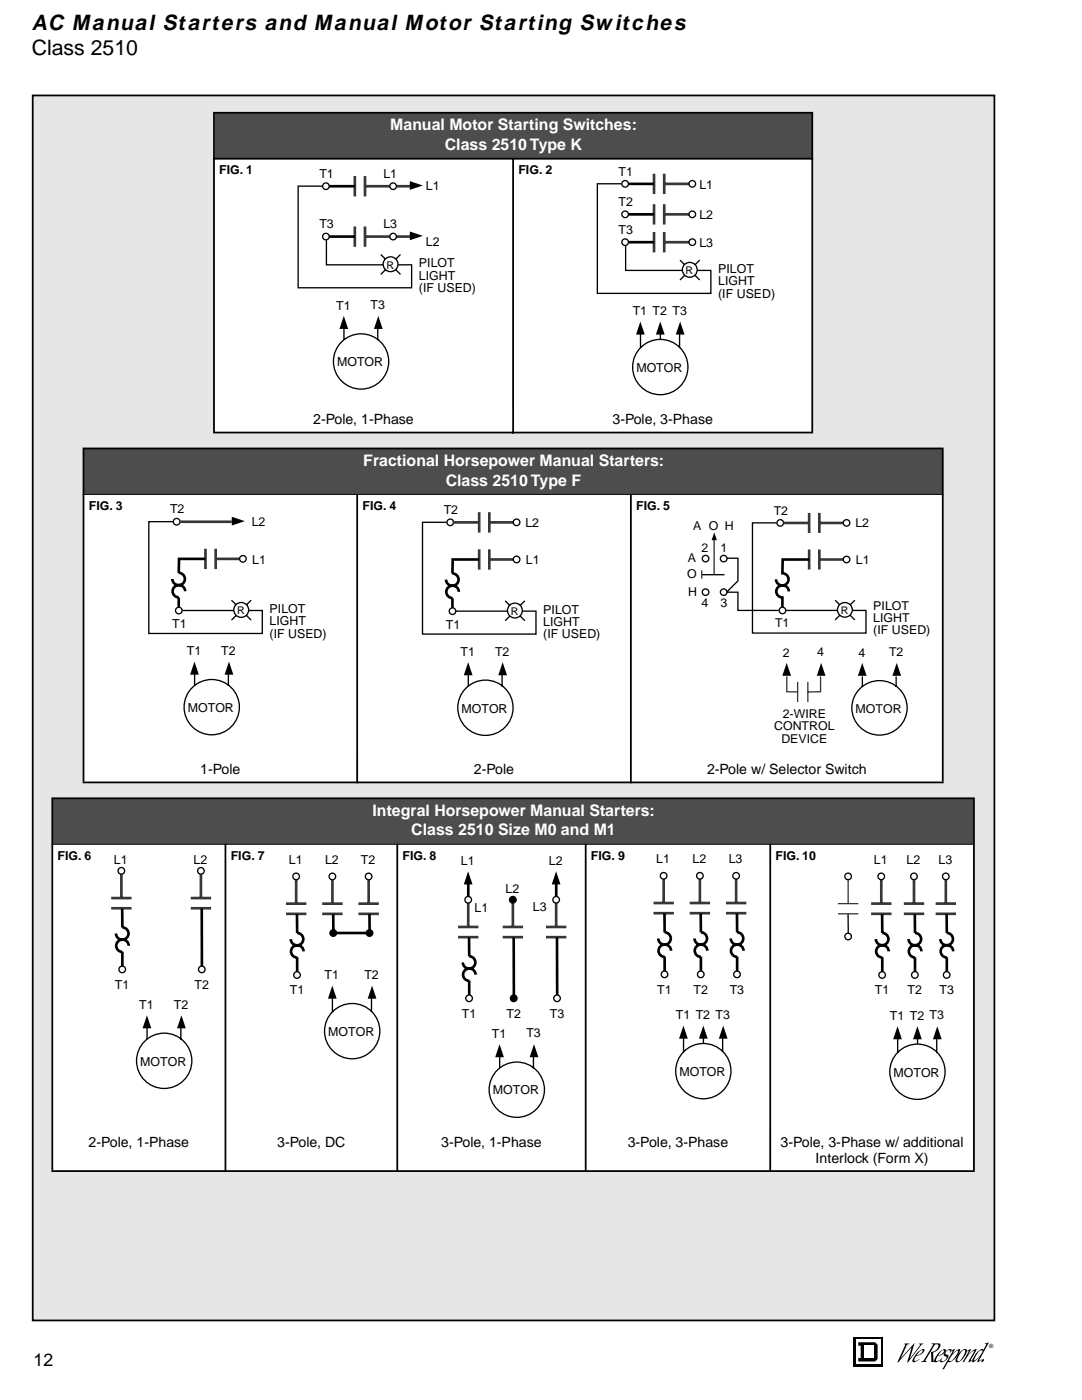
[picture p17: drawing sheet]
<svg xmlns="http://www.w3.org/2000/svg" width="216mm" height="279mm" viewBox="0 0 216 279" stroke-linecap="round" stroke-linejoin="round" font-family="sans-serif">
<defs><g id="words">
<text font-size="4.3" x="6.4" y="6">AC Manual Starters and Manual Motor Starting Switches</text>
<text font-size="4.2" x="6.3" y="10.9">Class 2510</text>
<text font-size="3.5" x="6.7" y="272.6">12</text>
<g font-size="3.2" fill="#fff">
<text x="77.9" y="26">Manual Motor Starting Switches:</text>
<text x="88.8" y="29.9">Class 2510 Type K</text>
<text x="72.5" y="93">Fractional Horsepower Manual Starters:</text>
<text x="88.9" y="96.9">Class 2510 Type F</text>
<text x="74.3" y="162.8">Integral Horsepower Manual Starters:</text>
<text x="82.1" y="166.7">Class 2510 Size M0 and M1</text>
</g>
<g font-size="2.8">
<text x="62.5" y="84.7">2-Pole, 1-Phase</text>
<text x="122.2" y="84.7">3-Pole, 3-Phase</text>
<text x="40" y="154.5">1-Pole</text>
<text x="94.6" y="154.5">2-Pole</text>
<text x="141.1" y="154.5">2-Pole w/ Selector Switch</text>
<text x="17.7" y="228.9">2-Pole, 1-Phase</text>
<text x="55.3" y="228.9">3-Pole, DC</text>
<text x="88" y="228.9">3-Pole, 1-Phase</text>
<text x="125.3" y="228.9">3-Pole, 3-Phase</text>
<text x="155.8" y="228.9">3-Pole, 3-Phase w/ additional</text>
<text x="162.7" y="232.1">Interlock (Form X)</text>
</g>
<g font-size="2.5">
<text x="43.8" y="34.7">FIG. 1</text>
<text x="63.7" y="35.5">T1</text>
<text x="76.5" y="35.5">L1</text>
<text x="103.4" y="34.7">FIG. 2</text>
<text x="123.4" y="35">T1</text>
<text x="85" y="38">L1</text>
<text x="123.4" y="41.1">T2</text>
<text x="139.6" y="37.7">L1</text>
<text x="63.7" y="45.6">T3</text>
<text x="76.5" y="45.6">L3</text>
<text x="123.4" y="46.7">T3</text>
<text x="139.6" y="43.8">L2</text>
<text x="83.6" y="53.3">PILOT</text>
<text x="85" y="49.1">L2</text>
<text x="139.6" y="49.3">L3</text>
<text x="83.6" y="55.8">LIGHT</text>
<text x="83.6" y="58.3">(IF USED)</text>
<text x="143.3" y="54.4">PILOT</text>
<text x="143.3" y="56.9">LIGHT</text>
<text x="143.3" y="59.4">(IF USED)</text>
<text x="67.1" y="61.8">T1</text>
<text x="74" y="61.7">T3</text>
<text x="126.3" y="62.9">T1 T2 T3</text>
<text x="67.3" y="73.1">MOTOR</text>
<text x="127" y="74.2">MOTOR</text>
<text x="17.7" y="101.7">FIG. 3</text>
<text x="72.3" y="101.7">FIG. 4</text>
<text x="126.9" y="101.7">FIG. 5</text>
<text x="33.9" y="102.5">T2</text>
<text x="50.2" y="105">L2</text>
<text x="88.5" y="102.6">T2</text>
<text x="104.8" y="105.2">L2</text>
<text x="50.3" y="112.5">L1</text>
<text x="104.9" y="112.7">L1</text>
<text x="34.4" y="125.4">T1</text>
<text x="53.8" y="122.3">PILOT</text>
<text x="53.8" y="124.8">LIGHT</text>
<text x="89" y="125.5">T1</text>
<text x="108.4" y="122.4">PILOT</text>
<text x="108.4" y="124.9">LIGHT</text>
<text x="37.3" y="130.8">T1</text>
<text x="44.2" y="130.7">T2</text>
<text x="53.8" y="127.3">(IF USED)</text>
<text x="91.9" y="130.9">T1</text>
<text x="98.8" y="130.8">T2</text>
<text x="108.4" y="127.4">(IF USED)</text>
<text x="37.5" y="142.1">MOTOR</text>
<text x="92.1" y="142.2">MOTOR</text>
<text x="11.5" y="171.5">FIG. 6</text>
<text x="22.7" y="172.4">L1</text>
<text x="38.6" y="172.4">L2</text>
<text x="46" y="171.6">FIG. 7</text>
<text x="57.6" y="172.4">L1</text>
<text x="64.9" y="172.4">L2</text>
<text x="72" y="172.4">T2</text>
<text x="80.3" y="171.6">FIG. 8</text>
<text x="92" y="172.7">L1</text>
<text x="109.5" y="172.7">L2</text>
<text x="117.9" y="171.6">FIG. 9</text>
<text x="131" y="172.3">L1</text>
<text x="138.2" y="172.3">L2</text>
<text x="145.4" y="172.3">L3</text>
<text x="154.8" y="171.6">FIG. 10</text>
<text x="174.4" y="172.4">L1</text>
<text x="180.9" y="172.4">L2</text>
<text x="187.3" y="172.4">L3</text>
<text x="100.9" y="178.2">L2</text>
<text x="94.7" y="182">L1</text>
<text x="106.3" y="181.7">L3</text>
<text x="22.9" y="197.3">T1</text>
<text x="38.8" y="197.3">T2</text>
<text x="64.8" y="195.4">T1</text>
<text x="72.7" y="195.4">T2</text>
<text x="27.8" y="201.4">T1</text>
<text x="34.7" y="201.3">T2</text>
<text x="57.8" y="198.4">T1</text>
<text x="92.2" y="203.1">T1</text>
<text x="101.1" y="203.1">T2</text>
<text x="109.7" y="203.1">T3</text>
<text x="131.2" y="198.3">T1</text>
<text x="134.8" y="203.4">T1 T2 T3</text>
<text x="138.4" y="198.3">T2</text>
<text x="145.6" y="198.3">T3</text>
<text x="174.6" y="198.4">T1</text>
<text x="177.6" y="203.6">T1 T2 T3</text>
<text x="181.1" y="198.4">T2</text>
<text x="187.5" y="198.4">T3</text>
<text x="65.5" y="206.7">MOTOR</text>
<text x="98.2" y="207.1">T1</text>
<text x="105" y="207">T3</text>
<text x="28" y="212.7">MOTOR</text>
<text x="135.6" y="214.7">MOTOR</text>
<text x="178.3" y="214.8">MOTOR</text>
<text x="98.4" y="218.4">MOTOR</text>
</g>
<g font-size="2.4">
<text x="138.3" y="105.7">A O H</text>
<text x="154.4" y="102.7">T2</text>
<text x="170.7" y="105.3">L2</text>
<text x="137.3" y="112.2">A</text>
<text x="140" y="110.1">2</text>
<text x="143.8" y="110.1">1</text>
<text x="170.8" y="112.6">L1</text>
<text x="137.1" y="115.3">O</text>
<text x="137.3" y="119">H</text>
<text x="140" y="121.2">4</text>
<text x="143.8" y="121.2">3</text>
<text x="154.7" y="125.2">T1</text>
<text x="174.3" y="121.7">PILOT</text>
<text x="174.3" y="124.1">LIGHT</text>
<text x="156.2" y="131.1">2</text>
<text x="163.1" y="131">4</text>
<text x="171.3" y="131.1">4</text>
<text x="174.3" y="126.5">(IF USED)</text>
<text x="177.4" y="131">T2</text>
<text x="156.2" y="143.3">2-WIRE</text>
<text x="170.7" y="142.2">MOTOR</text>
<text x="154.5" y="145.8">CONTROL</text>
<text x="155.9" y="148.2">DEVICE</text>
</g>
<g font-size="2.1">
<text x="77.1" y="53.6">R</text>
<text x="136.8" y="54.7">R</text>
<text x="47.3" y="122.6">R</text>
<text x="101.9" y="122.7">R</text>
<text x="167.8" y="122.5">R</text>
</g>
<text font-size="1.1" x="197.4" y="269">®</text>
</g></defs>
<path d="M180.5 268.1h1l-.6 .4-1.2 2.6 2.7-3-.8 3 1.9-2.6 .1-.2h-.2v-.2h.9l-.5 .3-2.6 3.5h-.2l.9-3-2.7 3h-.2l1.6-3.5-.2-.1zM183.1 269.8l1-.5h.3a1.62 1.62 0 0 1-1.6 1.4l-.3 .8 .3 .1 .7-.4-.1 .1-.8 .5h-.5a2.3 2.3 0 0 1 .8-1.7z" fill="#000"/>
<path d="M183.6 269.7l.3-.2h.2l-.5 .7-.7 .3z" fill="#fff"/>
<path d="M185.9 268.1h1.1a.49 .49 0 0 1 .7 .4 1.99 1.99 0 0 1-1.5 1.4l.1 1.6 .1 .2a.35 .35 0 0 1-.4 .1 .35 .35 0 0 1-.2-.5v-1.5a1.5 1.5 0 0 0 1.4-1.4l-.3-.1a.47 .47 0 0 0-.6 .4l-1.7 2.8v.1l.3 .1-.1 .1h-1l.5-.3 1.7-2.9 .2-.3-.3-.1zM187.4 269.8l.9-.5h.4a1.54 1.54 0 0 1-1.6 1.4l-.3 .9h.4l.6-.4v.1l-.9 .5h-.4a2.21 2.21 0 0 1 .7-1.7z" fill="#000"/>
<path d="M187.8 269.7l.3-.2h.3l-.5 .7-.7 .3z" fill="#fff"/>
<path d="M188.6 269.8l.4-.4a.67 .67 0 0 1 .9 0l-.3 .6-.1-.5a.66 .66 0 0 0-.8 .8l.5 .1a1.3 1.3 0 0 1-1.7 1.3l.5-.7-.2 .5a.62 .62 0 0 0 .8 0 .62 .62 0 0 0 .2-.8l-.4-.1-.1-.2zM189.6 269.7l.9-.4-.5 .9 .6-.5a.78 .78 0 0 1 1-.3 3.2 3.2 0 0 1-2.3 2.5l-.1-.1-.8 1.4-.4 .1 2.1-3.7-.5 .2z" fill="#000"/>
<path d="M190.3 270l.8-.5a2.93 2.93 0 0 1-1.5 2.1l-.3-.1z" fill="#fff"/>
<path d="M191.5 269.9l.8-.6a.43 .43 0 0 1 .6 .2 2.92 2.92 0 0 1-1.9 2.4l-.2-.1a2.17 2.17 0 0 1 .7-1.9z" fill="#000"/>
<path d="M191.9 269.7l.2-.2a.29 .29 0 0 1 .3-.1 .29 .29 0 0 1 .2 .3 2.99 2.99 0 0 1-1.4 2l-.1-.1-.1-.4z" fill="#fff"/>
<path d="M192.8 269.7l.9-.4-.6 1.2a2.84 2.84 0 0 1 1.8-1.2l-1.2 2.2 .5-.1-.9 .5v-.4l1.1-1.9a3.6 3.6 0 0 0-2 2.2l-.3 .1 1.2-2.3-.5 .2zM196.5 268.1l.8-.2-1.9 3.6 .5-.2v.1l-.9 .4 .5-1.1-1 1-.4 .2a3.1 3.1 0 0 1 1.9-2.7l.3 .1 .4-.8 .1-.3h-.3z" fill="#000"/>
<path d="M195.2 269.8l.4-.3 .5 .1a3.9 3.9 0 0 1-1.7 1.9l.2-.6z" fill="#fff"/>
<path d="M170.2 266.8h6v6h-6zM196.1 271.3l.1-.1a.37 .37 0 0 1 0 .5 .37 .37 0 0 1-.4 .1z" fill="#000"/>
<path d="M170.8 267.4h4.8v4.8h-4.8z" fill="#fff"/>
<path d="M171.3 267.9h3.3l.5 .5v2.8l-.5 .5h-3.3v-.7h.4v-2.4h-.4z" fill="#000"/>
<path d="M172.5 268.6h1.9v2.4h-1.9z" fill="#fff"/>
<path d="M6.5 19h191.9v244.5h-191.9z" fill="#e6e6e6"/>
<path d="M6.5 19h191.9v244.5h-191.9z" fill="none" stroke="#000" stroke-width=".35"/>
<path d="M42.9 22.7h119v8.8h-119z" fill="#4d4d4d"/>
<g fill="#fff">
<path d="M42.9 31.9h8.7v49.5h-8.7z"/>
<path d="M51.6 31.9h50.6v49.5h-50.6z"/>
<path d="M102.6 31.9h8.7v49.5h-8.7z"/>
<path d="M111.3 31.9h50.6v49.5h-50.6z"/>
<path d="M42.9 81.4h59.3v4.7h-59.3z"/>
<path d="M102.6 81.4h59.3v4.7h-59.3z"/>
</g>
<path d="M16.8 89.7h171.1v8.9h-171.1z" fill="#4d4d4d"/>
<g fill="#fff">
<path d="M16.8 98.8h8.8v52.4h-8.8z"/>
<path d="M25.6 98.8h45.5v52.4h-45.5z"/>
<path d="M71.4 98.8h8.8v52.4h-8.8z"/>
<path d="M80.2 98.8h45.5v52.4h-45.5z"/>
<path d="M125.9 98.8h8.9v52.4h-8.9z"/>
<path d="M134.8 98.8h53.1v52.4h-53.1z"/>
<path d="M16.8 151.2h54.3v4.8h-54.3z"/>
<path d="M71.4 151.2h54.3v4.8h-54.3z"/>
<path d="M125.9 151.2h62v4.8h-62z"/>
</g>
<path d="M10.6 159.5h183.6v8.9h-183.6z" fill="#4d4d4d"/>
<g fill="#fff">
<path d="M10.6 168.7h8.7v56.9h-8.7z"/>
<path d="M19.3 168.7h25.5v56.9h-25.5z"/>
<path d="M45.2 168.7h8.7v56.9h-8.7z"/>
<path d="M53.9 168.7h25.4v56.9h-25.4z"/>
<path d="M79.4 168.7h8.8v56.9h-8.8z"/>
<path d="M88.2 168.7h28.5v56.9h-28.5z"/>
<path d="M117 168.7h8.8v56.9h-8.8z"/>
<path d="M125.8 168.7h27.7v56.9h-27.7z"/>
<path d="M153.7 168.7h10.2v56.9h-10.2z"/>
<path d="M163.9 168.7h30.3v56.9h-30.3z"/>
<path d="M10.6 225.6h34.2v7.9h-34.2z"/>
<path d="M45.2 225.6h34.1v7.9h-34.1z"/>
<path d="M79.4 225.6h37.3v7.9h-37.3z"/>
<path d="M117 225.6h36.5v7.9h-36.5z"/>
<path d="M153.7 225.6h40.5v7.9h-40.5z"/>
</g>
<g fill="none" stroke="#000" stroke-width=".35">
<path d="M42.5 22.5h119.8M42.5 31.7h119.8M42.7 22.7v63.4M102.4 31.5v55M162.1 22.7v63.4M16.5 89.5h171.8M16.7 89.7v66.3M42.5 86.3h119.8M71.3 98.6v57.7M125.9 98.6v57.7M188.1 89.7v66.3M10.3 159.3h184.2"/>
<path d="M10.4 159.5v74M16.5 156.1h171.8M194.3 159.5v74M45 168.4v65.5M79.3 168.4v65.5M116.9 168.4v65.5M153.7 168.4v65.5M10.3 233.7h184.2"/>
</g>
<path d="M16.5 98.7h171.8M10.3 168.5h184.2" fill="none" stroke="#000" stroke-width=".2"/>
<path d="M58.6 33.2h38.1v44.8h-38.1z" fill="#fff"/>
<g fill="none" stroke="#000" stroke-width=".26">
<path d="M76 50.8l.9 .9M76.9 53.9l-.9 .9M79 53.9l.9 .9M79.9 50.8l-.9 .9M68.6 65.5v2.3M75.4 65.5v2.4"/>
<circle cx="77.9" cy="52.7" r="1.48"/>
<circle cx="72" cy="72.1" r="5.5"/>
</g>
<path d="M70.8 35.1v4.1M72.8 35.1v4.1M72.8 37.2h9.1" fill="none" stroke="#363539" stroke-width=".53"/>
<path d="M65.6 37.2h5.2" fill="none" stroke="#000" stroke-width=".53"/>
<path d="M81.8 36.1l2.6 .9-2.6 .9zM68.6 63l.9 2.7h-1.8zM75.5 63l.9 2.7h-1.8z" fill="#000"/>
<circle cx="78.4" cy="37.2" r=".66" fill="#fff"/>
<circle cx="78.4" cy="37.2" r=".66" fill="none" stroke="#000" stroke-width=".26"/>
<circle cx="65" cy="37.2" r=".66" fill="#fff"/>
<circle cx="65" cy="37.2" r=".66" fill="none" stroke="#000" stroke-width=".26"/>
<path d="M70.8 45.2v4.1M72.8 45.2v4.1M72.8 47.2h9.1" fill="none" stroke="#363539" stroke-width=".53"/>
<path d="M65.6 47.2h5.2" fill="none" stroke="#000" stroke-width=".53"/>
<path d="M81.8 46.2l2.6 .9-2.6 .8z" fill="#000"/>
<circle cx="78.4" cy="47.2" r=".66" fill="#fff"/>
<circle cx="78.4" cy="47.2" r=".66" fill="none" stroke="#000" stroke-width=".26"/>
<circle cx="65" cy="47.2" r=".66" fill="#fff"/>
<g fill="none" stroke="#000" stroke-width=".26">
<path d="M64.3 37.2h-4.8v20.2h22.6v-4.6h-2.7M65.1 47.9v4.9h11.4"/>
<circle cx="65" cy="47.2" r=".66"/>
</g>
<path d="M118.3 33h37.5v46.2h-37.5z" fill="#fff"/>
<g fill="none" stroke="#000" stroke-width=".26">
<path d="M135.7 51.9l.9 .9M136.6 55l-.9 .9M138.7 55l.9 .9M139.6 51.9l-.9 .9M127.8 66.6v2.9M135.6 66.6v2.8"/>
<circle cx="137.6" cy="53.9" r="1.48"/>
<circle cx="131.8" cy="73.3" r="5.5"/>
</g>
<path d="M130.5 34.7v4M132.5 34.7v4M132.5 36.7h5.1" fill="none" stroke="#363539" stroke-width=".53"/>
<path d="M125.3 36.7h5.2" fill="none" stroke="#000" stroke-width=".53"/>
<path d="M127.8 64.2l.9 2.6h-1.8zM135.7 64.2l.9 2.6h-1.8z" fill="#000"/>
<circle cx="138.1" cy="36.7" r=".66" fill="#fff"/>
<circle cx="138.1" cy="36.7" r=".66" fill="none" stroke="#000" stroke-width=".26"/>
<circle cx="124.7" cy="36.7" r=".66" fill="#fff"/>
<circle cx="124.7" cy="36.7" r=".66" fill="none" stroke="#000" stroke-width=".26"/>
<path d="M130.5 46.3v4.1M132.5 46.3v4.1M132.5 48.3h5.1" fill="none" stroke="#363539" stroke-width=".53"/>
<path d="M125.3 48.3h5.2" fill="none" stroke="#000" stroke-width=".53"/>
<circle cx="138.1" cy="48.3" r=".66" fill="#fff"/>
<circle cx="138.1" cy="48.3" r=".66" fill="none" stroke="#000" stroke-width=".26"/>
<circle cx="124.7" cy="48.3" r=".66" fill="#fff"/>
<g fill="none" stroke="#000" stroke-width=".26">
<path d="M124 36.7h-4.8v21.9h22.6v-4.6h-2.7M124.8 49v5h11.4M131.8 66.6v1.1"/>
<circle cx="124.7" cy="48.3" r=".66"/>
</g>
<path d="M131.7 64.2l.9 2.6h-1.7z" fill="#000"/>
<path d="M130.5 40.7v4.1M132.5 40.7v4.1M132.5 42.8h5.1" fill="none" stroke="#363539" stroke-width=".53"/>
<path d="M125.3 42.8h5.2" fill="none" stroke="#000" stroke-width=".53"/>
<circle cx="138.1" cy="42.8" r=".66" fill="#fff"/>
<circle cx="138.1" cy="42.8" r=".66" fill="none" stroke="#000" stroke-width=".26"/>
<circle cx="124.7" cy="42.8" r=".66" fill="#fff"/>
<circle cx="124.7" cy="42.8" r=".66" fill="none" stroke="#000" stroke-width=".26"/>
<path d="M28.8 100.2h39.2v46.9h-39.2z" fill="#fff"/>
<g fill="none" stroke="#000" stroke-width=".26">
<path d="M46.2 119.8l.9 .9M50.1 119.8l-.9 .9M38.8 134.5v2.3M45.6 134.5v2.4M47.1 122.9l-.9 .9M49.2 122.9l.9 .9"/>
<circle cx="48.1" cy="121.7" r="1.48"/>
<circle cx="42.3" cy="141.1" r="5.5"/>
</g>
<path d="M38.8 132l.9 2.6h-1.8zM45.7 132l.9 2.6h-1.8z" fill="#000"/>
<circle cx="35.2" cy="104.1" r=".66" fill="#fff"/>
<circle cx="35.2" cy="104.1" r=".66" fill="none" stroke="#000" stroke-width=".26"/>
<path d="M41 109.5v4.1M43 109.5v4.1M43 111.5h4.9" fill="none" stroke="#363539" stroke-width=".53"/>
<circle cx="48.5" cy="111.5" r=".66" fill="#fff"/>
<circle cx="48.5" cy="111.5" r=".66" fill="none" stroke="#000" stroke-width=".26"/>
<circle cx="35.7" cy="121.8" r=".66" fill="#fff"/>
<g fill="none" stroke="#000" stroke-width=".26">
<path d="M34.5 104.1h-4.8v22.3h22.6v-4.6h-2.7M36.3 121.8h10.4"/>
<circle cx="35.7" cy="121.8" r=".66"/>
</g>
<path d="M34.4 115.5a1.23 1.23 0 0 0 1.2 1.3M35.7 119.3v1.9M35.7 116.8a1.22 1.22 0 0 1 1.2 1.2M41 111.5h-5.3v2.8a1.22 1.22 0 0 1 1.2 1.2 1.22 1.22 0 0 1-1.2 1.3 1.22 1.22 0 0 0-1.3 1.2 1.22 1.22 0 0 0 1.3 1.2" fill="none" stroke="#000" stroke-width=".53"/>
<path d="M35.7 104.1h10.5" fill="none" stroke="#363539" stroke-width=".53"/>
<path d="M46.3 103.1l2.6 .9-2.6 .9z" fill="#000"/>
<path d="M83.4 100.3h39.2v46.9h-39.2z" fill="#fff"/>
<g fill="none" stroke="#000" stroke-width=".26">
<path d="M100.8 119.9l.9 .9M104.7 119.9l-.9 .9M93.4 134.6v2.3M100.2 134.6v2.4M101.7 123l-.9 .9M103.8 123l.9 .9"/>
<circle cx="102.7" cy="121.8" r="1.48"/>
<circle cx="96.9" cy="141.2" r="5.5"/>
</g>
<path d="M93.4 132.2l.9 2.6h-1.8zM100.3 132.2l.9 2.6h-1.8z" fill="#000"/>
<circle cx="89.8" cy="104.2" r=".66" fill="#fff"/>
<circle cx="89.8" cy="104.2" r=".66" fill="none" stroke="#000" stroke-width=".26"/>
<path d="M95.6 109.6v4.1M97.6 109.6v4.1M97.6 111.7h4.9" fill="none" stroke="#363539" stroke-width=".53"/>
<circle cx="103.1" cy="111.7" r=".66" fill="#fff"/>
<circle cx="103.1" cy="111.7" r=".66" fill="none" stroke="#000" stroke-width=".26"/>
<circle cx="90.3" cy="122" r=".66" fill="#fff"/>
<g fill="none" stroke="#000" stroke-width=".26">
<path d="M89.1 104.2h-4.8v22.3h22.7v-4.5h-2.8M90.9 122h10.4"/>
<circle cx="90.3" cy="122" r=".66"/>
</g>
<path d="M89 115.7a1.23 1.23 0 0 0 1.2 1.2M90.3 119.4v1.9M90.3 116.9a1.22 1.22 0 0 1 1.3 1.2M95.6 111.7h-5.3v2.7a1.22 1.22 0 0 1 1.2 1.3 1.22 1.22 0 0 1-1.2 1.2 1.22 1.22 0 0 0-1.2 1.2 1.22 1.22 0 0 0 1.2 1.2" fill="none" stroke="#000" stroke-width=".53"/>
<path d="M95.6 102.2v4.1M97.6 102.2v4.1M97.6 104.3h4.9" fill="none" stroke="#363539" stroke-width=".53"/>
<circle cx="103.1" cy="104.2" r=".66" fill="#fff"/>
<circle cx="103.1" cy="104.2" r=".66" fill="none" stroke="#000" stroke-width=".26"/>
<path d="M90.3 104.3h5.4" fill="none" stroke="#363539" stroke-width=".53"/>
<path d="M136.1 100.3h50.7v48.7h-50.7z" fill="#fff"/>
<g fill="none" stroke="#000" stroke-width=".26">
<path d="M166.6 119.8l.9 .9M170.6 119.8l-.9 .9M167.5 122.8l-.9 .9M169.7 122.8l.9 .9M172.1 135v2M178.8 135v2.1"/>
<circle cx="168.6" cy="121.7" r="1.47"/>
<circle cx="175.5" cy="141.3" r="5.5"/>
</g>
<path d="M172.1 132.3l.8 2.6h-1.7zM178.9 132.3l.9 2.6h-1.7z" fill="#000"/>
<circle cx="155.7" cy="104.4" r=".65" fill="#fff"/>
<circle cx="155.7" cy="104.4" r=".65" fill="none" stroke="#000" stroke-width=".26"/>
<path d="M161.5 109.7v4M163.5 109.7v4M163.5 111.7h4.9" fill="none" stroke="#363539" stroke-width=".53"/>
<circle cx="168.9" cy="111.7" r=".65" fill="#fff"/>
<circle cx="168.9" cy="111.7" r=".65" fill="none" stroke="#000" stroke-width=".26"/>
<circle cx="156.1" cy="121.8" r=".65" fill="#fff"/>
<g fill="none" stroke="#000" stroke-width=".26">
<path d="M155 104.3h-4.9v22h22.7v-4.5h-2.7M156.8 121.8h10.3"/>
<circle cx="156.1" cy="121.8" r=".65"/>
</g>
<path d="M154.8 115.6a1.22 1.22 0 0 0 1.3 1.2M156.2 116.8a1.22 1.22 0 0 1 1.2 1.2M161.5 111.7h-5.3l-.1 2.7a1.21 1.21 0 0 1 1.2 1.2 1.21 1.21 0 0 1-1.2 1.2 1.21 1.21 0 0 0-1.2 1.2 1.21 1.21 0 0 0 1.2 1.2v2" fill="none" stroke="#000" stroke-width=".53"/>
<path d="M161.5 102.4v4M163.5 102.4v4M163.5 104.4h4.9" fill="none" stroke="#363539" stroke-width=".53"/>
<circle cx="168.9" cy="104.4" r=".65" fill="#fff"/>
<g fill="none" stroke="#000" stroke-width=".26">
<path d="M140 114.7h4.6M145 111.4h2.2v4.5l-2.2 2.3h2.2v3.6h8.2"/>
<circle cx="168.9" cy="104.4" r=".65"/>
</g>
<path d="M156.3 104.4h5.2" fill="none" stroke="#363539" stroke-width=".53"/>
<circle cx="144.4" cy="111.5" r=".65" fill="#fff"/>
<circle cx="144.4" cy="111.5" r=".65" fill="none" stroke="#000" stroke-width=".26"/>
<circle cx="144.4" cy="118.2" r=".65" fill="#fff"/>
<circle cx="144.4" cy="118.2" r=".65" fill="none" stroke="#000" stroke-width=".26"/>
<circle cx="140.8" cy="111.5" r=".65" fill="#fff"/>
<circle cx="140.8" cy="111.5" r=".65" fill="none" stroke="#000" stroke-width=".26"/>
<circle cx="140.8" cy="118.2" r=".65" fill="#fff"/>
<circle cx="140.8" cy="118.2" r=".65" fill="none" stroke="#000" stroke-width=".26"/>
<path d="M142.5 106.3l.5 1.5h-1zM157 132.3l.8 2.6h-1.7zM163.9 132.3l.8 2.6h-1.7z" fill="#000"/>
<path d="M140 113.8v1.7M142.5 107.7v6.9M157 135v3.1h2.2M159.2 136.1v4M161.2 136.1v4M163.7 135v3.1h-2.5" fill="none" stroke="#363539" stroke-width=".26"/>
<path d="M20.8 170h22.7v48.4h-22.7z" fill="#fff"/>
<g fill="none" stroke="#000" stroke-width=".26">
<path d="M29.3 205.1v2.3M36.1 205.1v2.4"/>
<circle cx="32.8" cy="211.7" r="5.5"/>
</g>
<path d="M29.3 202.6l.9 2.6h-1.8zM36.2 202.6l.9 2.6h-1.8z" fill="#000"/>
<path d="M22.2 179.2h4.1M24.2 174.3v4.9M22.2 181.3h4.1" fill="none" stroke="#363539" stroke-width=".53"/>
<circle cx="24.2" cy="173.8" r=".66" fill="#fff"/>
<circle cx="24.2" cy="173.8" r=".66" fill="none" stroke="#000" stroke-width=".26"/>
<path d="M23.1 186.3a1.23 1.23 0 0 0 1.3 1.2M24.4 181.3v3.8a1.23 1.23 0 0 1 1.2 1.2 1.23 1.23 0 0 1-1.2 1.2 1.22 1.22 0 0 0-1.2 1.3 1.22 1.22 0 0 0 1.2 1.2v2.9M24.5 187.5a1.23 1.23 0 0 1 1.2 1.3" fill="none" stroke="#000" stroke-width=".53"/>
<circle cx="24.4" cy="193.5" r=".66" fill="#fff"/>
<circle cx="24.4" cy="193.5" r=".66" fill="none" stroke="#000" stroke-width=".26"/>
<path d="M38.1 179.2h4M40.1 174.3v4.9M38.1 181.3h4" fill="none" stroke="#363539" stroke-width=".53"/>
<circle cx="40.1" cy="173.8" r=".66" fill="#fff"/>
<circle cx="40.1" cy="173.8" r=".66" fill="none" stroke="#000" stroke-width=".26"/>
<path d="M40.3 181.3v11.6" fill="none" stroke="#000" stroke-width=".53"/>
<circle cx="40.3" cy="193.5" r=".66" fill="#fff"/>
<circle cx="40.3" cy="193.5" r=".66" fill="none" stroke="#000" stroke-width=".26"/>
<path d="M55.4 170.1h22.3v41.7h-22.3z" fill="#fff"/>
<path d="M59.1 175.5v4.8M57.1 180.3h4M57.1 182.4h4" fill="none" stroke="#363539" stroke-width=".53"/>
<circle cx="59.1" cy="174.9" r=".66" fill="#fff"/>
<circle cx="59.1" cy="174.9" r=".66" fill="none" stroke="#000" stroke-width=".26"/>
<path d="M58 187.4a1.23 1.23 0 0 0 1.2 1.3M59.3 182.4v3.8a1.23 1.23 0 0 1 1.2 1.2 1.23 1.23 0 0 1-1.2 1.3 1.22 1.22 0 0 0-1.2 1.2 1.22 1.22 0 0 0 1.2 1.2M59.3 191.1v2.9M59.3 188.6a1.22 1.22 0 0 1 1.3 1.3" fill="none" stroke="#000" stroke-width=".53"/>
<circle cx="59.3" cy="194.6" r=".66" fill="#fff"/>
<g fill="none" stroke="#000" stroke-width=".26">
<path d="M66.3 199.2v2.8M74.1 199.2v2.7"/>
<circle cx="59.3" cy="194.6" r=".66"/>
<circle cx="70.3" cy="205.8" r="5.5"/>
</g>
<path d="M66.3 196.7l.9 2.6h-1.8zM74.2 196.7l.9 2.6h-1.7z" fill="#000"/>
<path d="M66.3 175.5v4.8M64.3 180.3h4.1M64.3 182.4h4.1" fill="none" stroke="#363539" stroke-width=".53"/>
<circle cx="66.3" cy="174.9" r=".66" fill="#fff"/>
<circle cx="66.3" cy="174.9" r=".66" fill="none" stroke="#000" stroke-width=".26"/>
<path d="M73.6 175.5v4.8M71.5 180.3h4.1M71.5 182.4h4.1" fill="none" stroke="#363539" stroke-width=".53"/>
<circle cx="73.6" cy="174.9" r=".66" fill="#fff"/>
<g fill="none" stroke="#000" stroke-width=".26">
<circle cx="73.6" cy="174.9" r=".66"/>
<circle cx="66.5" cy="186.2" r=".66"/>
<circle cx="73.7" cy="186.2" r=".66"/>
</g>
<path d="M66.5 182.4v3.8h7.3l-.1-3.8" fill="none" stroke="#000" stroke-width=".53"/>
<g fill="#000">
<circle cx="66.5" cy="186.2" r=".66"/>
<circle cx="73.7" cy="186.2" r=".66"/>
</g>
<path d="M90.1 170.2h24.8v53.3h-24.8z" fill="#fff"/>
<g fill="none" stroke="#000" stroke-width=".26">
<path d="M99.7 210.9v2.3M106.4 210.9v2.3"/>
<circle cx="103.1" cy="217.5" r="5.5"/>
</g>
<path d="M99.7 208.4l.8 2.6h-1.7zM106.6 208.4l.8 2.6h-1.7z" fill="#000"/>
<path d="M91.4 185h4.1M91.4 187h4.1M93.4 180.1v4.9" fill="none" stroke="#363539" stroke-width=".53"/>
<circle cx="93.4" cy="179.6" r=".66" fill="#fff"/>
<circle cx="93.4" cy="179.6" r=".66" fill="none" stroke="#000" stroke-width=".26"/>
<path d="M92.4 192.1a1.23 1.23 0 0 0 1.2 1.2M93.6 187.1v3.7a1.23 1.23 0 0 1 1.3 1.3 1.23 1.23 0 0 1-1.3 1.2 1.22 1.22 0 0 0-1.2 1.2 1.22 1.22 0 0 0 1.2 1.2M93.6 195.7v3M93.7 193.3a1.22 1.22 0 0 1 1.2 1.2" fill="none" stroke="#000" stroke-width=".53"/>
<circle cx="93.6" cy="199.2" r=".66" fill="#fff"/>
<circle cx="93.6" cy="199.2" r=".66" fill="none" stroke="#000" stroke-width=".26"/>
<path d="M108.9 185h4.1M108.9 187h4.1M111 180.1v4.9" fill="none" stroke="#363539" stroke-width=".53"/>
<circle cx="111" cy="179.6" r=".66" fill="#fff"/>
<circle cx="111" cy="179.6" r=".66" fill="none" stroke="#000" stroke-width=".26"/>
<path d="M111.1 187.1l.1 11.6" fill="none" stroke="#000" stroke-width=".53"/>
<circle cx="111.1" cy="199.2" r=".66" fill="#fff"/>
<g fill="none" stroke="#000" stroke-width=".26">
<circle cx="102.3" cy="179.6" r=".66"/>
<circle cx="102.5" cy="199.2" r=".66"/>
<circle cx="111.1" cy="199.2" r=".66"/>
</g>
<path d="M100.3 185h4.1M100.3 187h4.1M102.3 180.1v4.9" fill="none" stroke="#363539" stroke-width=".53"/>
<g fill="#000">
<path d="M93.4 173.9l.9 2.6h-1.8zM111 173.9l.8 2.6h-1.7z"/>
<circle cx="102.3" cy="179.6" r=".66"/>
<circle cx="102.5" cy="199.2" r=".66"/>
</g>
<path d="M93.4 176.4v2.5M111 176.4v2.5M102.5 187.1v11.6" fill="none" stroke="#000" stroke-width=".53"/>
<path d="M128.4 170h22.6v49.8h-22.6z" fill="#fff"/>
<path d="M132.4 175.3v4.9M130.4 180.2h4.1M130.4 182.2h4.1" fill="none" stroke="#363539" stroke-width=".53"/>
<circle cx="132.4" cy="174.8" r=".66" fill="#fff"/>
<circle cx="132.4" cy="174.8" r=".66" fill="none" stroke="#000" stroke-width=".26"/>
<path d="M131.3 187.3a1.23 1.23 0 0 0 1.3 1.2M132.6 182.3v3.8a1.23 1.23 0 0 1 1.2 1.2 1.23 1.23 0 0 1-1.2 1.2 1.22 1.22 0 0 0-1.2 1.2 1.22 1.22 0 0 0 1.2 1.3M132.6 190.9v3M132.7 188.5a1.23 1.23 0 0 1 1.2 1.2" fill="none" stroke="#000" stroke-width=".53"/>
<circle cx="132.6" cy="194.5" r=".66" fill="#fff"/>
<g fill="none" stroke="#000" stroke-width=".26">
<path d="M136.4 207.2v2.8M140.4 207.2v1M144.2 207.2v2.7"/>
<circle cx="132.6" cy="194.5" r=".66"/>
<circle cx="140.3" cy="213.8" r="5.5"/>
</g>
<path d="M136.4 204.7l.8 2.6h-1.7zM140.3 204.7l.9 2.6h-1.7zM144.3 204.7l.9 2.6h-1.8z" fill="#000"/>
<path d="M139.7 175.3v4.9M137.6 180.2h4.1M137.6 182.2h4.1" fill="none" stroke="#363539" stroke-width=".53"/>
<circle cx="139.7" cy="174.8" r=".66" fill="#fff"/>
<circle cx="139.7" cy="174.8" r=".66" fill="none" stroke="#000" stroke-width=".26"/>
<path d="M138.6 187.3a1.23 1.23 0 0 0 1.2 1.2M139.8 182.3l.1 3.8a1.23 1.23 0 0 1 1.2 1.2 1.23 1.23 0 0 1-1.2 1.2 1.22 1.22 0 0 0-1.3 1.2 1.22 1.22 0 0 0 1.3 1.3M139.9 190.9v3M139.9 188.5a1.23 1.23 0 0 1 1.2 1.2" fill="none" stroke="#000" stroke-width=".53"/>
<circle cx="139.8" cy="194.5" r=".66" fill="#fff"/>
<circle cx="139.8" cy="194.5" r=".66" fill="none" stroke="#000" stroke-width=".26"/>
<path d="M146.9 175.3v4.9M144.9 180.2h4M144.9 182.2h4" fill="none" stroke="#363539" stroke-width=".53"/>
<circle cx="146.9" cy="174.8" r=".66" fill="#fff"/>
<circle cx="146.9" cy="174.8" r=".66" fill="none" stroke="#000" stroke-width=".26"/>
<path d="M145.8 187.3a1.23 1.23 0 0 0 1.2 1.2M147.1 182.3v3.8a1.23 1.23 0 0 1 1.2 1.2 1.23 1.23 0 0 1-1.2 1.2 1.22 1.22 0 0 0-1.2 1.2 1.22 1.22 0 0 0 1.2 1.3M147.1 190.9v3M147.1 188.5a1.23 1.23 0 0 1 1.3 1.2" fill="none" stroke="#000" stroke-width=".53"/>
<circle cx="147.1" cy="194.5" r=".66" fill="#fff"/>
<circle cx="147.1" cy="194.5" r=".66" fill="none" stroke="#000" stroke-width=".26"/>
<path d="M166.2 169.9h26.1v50.7h-26.1z" fill="#fff"/>
<path d="M175.9 175.5v4.8M173.8 180.3h4.1M173.8 182.4h4.1" fill="none" stroke="#363539" stroke-width=".53"/>
<circle cx="175.8" cy="174.9" r=".66" fill="#fff"/>
<circle cx="175.8" cy="174.9" r=".66" fill="none" stroke="#000" stroke-width=".26"/>
<path d="M174.8 187.4a1.23 1.23 0 0 0 1.2 1.2M176 182.4l.1 3.8a1.23 1.23 0 0 1 1.2 1.2 1.23 1.23 0 0 1-1.2 1.2M176.1 188.6a1.23 1.23 0 0 0-1.3 1.3 1.23 1.23 0 0 0 1.3 1.2M176.1 191v3M176.1 188.6a1.23 1.23 0 0 1 1.2 1.3" fill="none" stroke="#000" stroke-width=".53"/>
<circle cx="176" cy="194.6" r=".66" fill="#fff"/>
<g fill="none" stroke="#000" stroke-width=".26">
<path d="M179.1 207.3v2.8M183.1 207.3v1M186.9 207.3v2.7"/>
<circle cx="176" cy="194.6" r=".66"/>
<circle cx="183.1" cy="213.9" r="5.5"/>
</g>
<path d="M179.1 204.8l.9 2.6h-1.8zM183.1 204.8l.8 2.6h-1.7zM187 204.8l.9 2.6h-1.7z" fill="#000"/>
<path d="M182.4 175.5v4.8M180.3 180.3h4.1M180.3 182.4h4.1" fill="none" stroke="#363539" stroke-width=".53"/>
<circle cx="182.4" cy="174.9" r=".66" fill="#fff"/>
<circle cx="182.4" cy="174.9" r=".66" fill="none" stroke="#000" stroke-width=".26"/>
<path d="M181.3 187.4a1.23 1.23 0 0 0 1.2 1.2M182.5 182.4l.1 3.8a1.23 1.23 0 0 1 1.2 1.2 1.23 1.23 0 0 1-1.2 1.2M182.6 188.6a1.23 1.23 0 0 0-1.2 1.3 1.23 1.23 0 0 0 1.2 1.2M182.6 191v3M182.6 188.6a1.22 1.22 0 0 1 1.3 1.3" fill="none" stroke="#000" stroke-width=".53"/>
<circle cx="182.5" cy="194.6" r=".66" fill="#fff"/>
<circle cx="182.5" cy="194.6" r=".66" fill="none" stroke="#000" stroke-width=".26"/>
<path d="M188.7 175.5v4.8M186.7 180.3h4.1M186.7 182.4h4.1" fill="none" stroke="#363539" stroke-width=".53"/>
<circle cx="188.7" cy="174.9" r=".66" fill="#fff"/>
<circle cx="188.7" cy="174.9" r=".66" fill="none" stroke="#000" stroke-width=".26"/>
<path d="M187.6 187.4a1.23 1.23 0 0 0 1.3 1.2M188.9 182.4v3.8a1.23 1.23 0 0 1 1.3 1.2 1.23 1.23 0 0 1-1.3 1.2M188.9 188.6a1.23 1.23 0 0 0-1.2 1.3 1.23 1.23 0 0 0 1.2 1.2M188.9 191v3M189 188.6a1.23 1.23 0 0 1 1.2 1.3" fill="none" stroke="#000" stroke-width=".53"/>
<circle cx="188.9" cy="194.6" r=".66" fill="#fff"/>
<circle cx="188.9" cy="194.6" r=".66" fill="none" stroke="#000" stroke-width=".26"/>
<path d="M169.2 175.5v4.8M167.2 180.3h4.1M167.2 182.4h4.1" fill="none" stroke="#363539" stroke-width=".26"/>
<circle cx="169.2" cy="174.9" r=".66" fill="#fff"/>
<g fill="none" stroke="#000" stroke-width=".26">
<path d="M169.2 182.4l.1 3.8"/>
<circle cx="169.2" cy="174.9" r=".66"/>
</g>
<circle cx="169.2" cy="186.9" r=".66" fill="#fff"/>
<circle cx="169.2" cy="186.9" r=".66" fill="none" stroke="#000" stroke-width=".26"/>
<use href="#words"/>
</svg>
